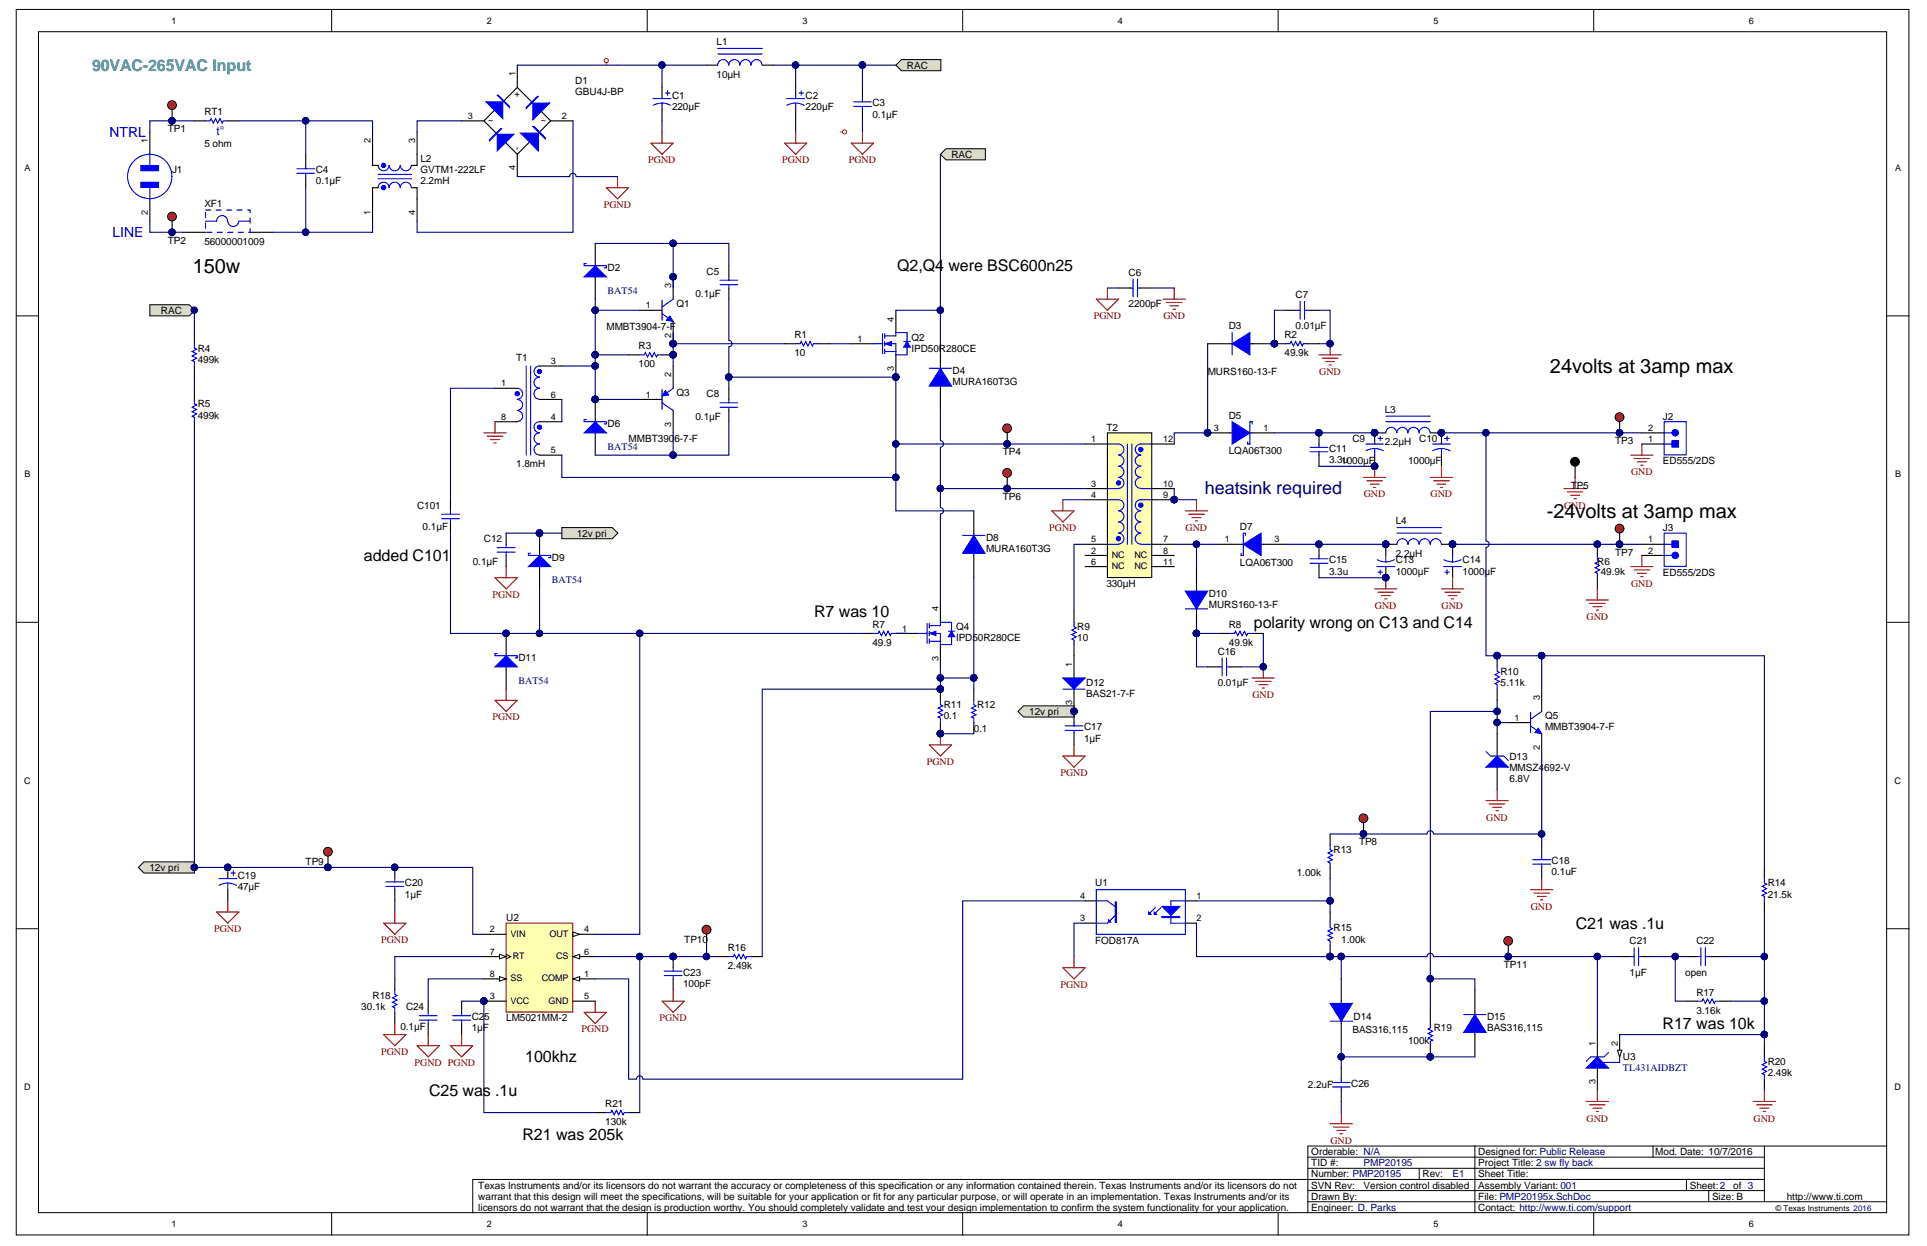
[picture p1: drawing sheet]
<svg xmlns="http://www.w3.org/2000/svg" width="432mm" height="279mm" viewBox="0 0 432 279" stroke-linecap="round" stroke-linejoin="round" font-family="sans-serif">
<defs><g id="words">
<g font-size="4.5">
<text x="43.2" y="61.1">150w</text>
<text x="347.3" y="83.5">24volts at 3amp max</text>
<text x="346.6" y="116">-24volts at 3amp max</text>
</g>
<text font-size="4" fill="#000080" x="270" y="110.6">heatsink required</text>
<text font-size="3.6" fill="#00a36e" x="20.6" y="15.9">90VAC-265VAC Input</text>
<g font-size="3.6">
<text x="201" y="60.8">Q2,Q4 were BSC600n25</text>
<text x="81.6" y="125.6">added C101</text>
<text x="182.4" y="138.1">R7 was 10</text>
<text x="281" y="140.6">polarity wrong on C13 and C14</text>
<text x="353.1" y="208">C21 was .1u</text>
<text x="372.6" y="230.4">R17 was 10k</text>
<text x="117.7" y="237.9">100khz</text>
<text x="96.1" y="245.4">C25 was .1u</text>
<text x="117.1" y="255.4">R21 was 205k</text>
</g>
<g font-size="3.1" fill="#00f">
<text x="24.6" y="30.7">NTRL</text>
<text x="25.2" y="53.1">LINE</text>
</g>
<text font-size="2.7" fill="#00f" x="48.5" y="30.2">t°</text>
<g font-size="2.2">
<text x="160.6" y="10.1">L1</text>
<text x="160.6" y="17.4">10µH</text>
<text x="203.2" y="15.4">RAC</text>
<text x="128.9" y="18.9">D1</text>
<text x="128.9" y="21.3">GBU4J-BP</text>
<text x="150.6" y="22.1">C1</text>
<text x="180.5" y="22.1">C2</text>
<text x="195.5" y="23.8">C3</text>
<text x="37.6" y="29.6">TP1</text>
<text x="45.8" y="25.8">RT1</text>
<text x="150.6" y="24.6">220µF</text>
<text x="180.5" y="24.6">220µF</text>
<text x="195.5" y="26.3">0.1µF</text>
<text x="45.8" y="32.8">5 ohm</text>
<text x="213.2" y="35.3">RAC</text>
<text x="38.6" y="38.8">J1</text>
<text x="70.8" y="41.3">0.1µF</text>
<text x="70.8" y="38.8">C4</text>
<text x="94.2" y="41.3">2.2mH</text>
<text x="94.2" y="36.3">L2</text>
<text x="94.2" y="38.8">GVTM1-222LF</text>
<text x="45.8" y="46.3">XF1</text>
<text x="37.6" y="54.5">TP2</text>
<text x="45.8" y="54.8">56000001009</text>
<text x="136.1" y="60.8">D2</text>
<text x="158.3" y="61.5">C5</text>
<text x="252.9" y="61.8">C6</text>
<text x="36.1" y="70.3">RAC</text>
<text x="151.6" y="68.8">Q1</text>
<text x="155.8" y="66.5">0.1µF</text>
<text x="252.9" y="68.8">2200pF</text>
<text x="290.3" y="66.8">C7</text>
<text x="135.9" y="74">MMBT3904-7-F</text>
<text x="178" y="75.8">R1</text>
<text x="204.2" y="76.3">Q2</text>
<text x="275.4" y="73.8">D3</text>
<text x="287.8" y="75.8">R2</text>
<text x="290.3" y="73.8">0.01µF</text>
<text x="44.3" y="81.3">499k</text>
<text x="44.3" y="78.8">R4</text>
<text x="115.7" y="80.8">T1</text>
<text x="143.1" y="82.2">100</text>
<text x="143.1" y="78.3">R3</text>
<text x="178" y="79.7">10</text>
<text x="204.2" y="78.8">IPD50R280CE</text>
<text x="213.5" y="83.8">D4</text>
<text x="287.8" y="79.7">49.9k</text>
<text x="151.6" y="88.8">Q3</text>
<text x="158.3" y="89">C8</text>
<text x="213.5" y="86.3">MURA160T3G</text>
<text x="270.6" y="84">MURS160-13-F</text>
<text x="44.3" y="93.7">499k</text>
<text x="44.3" y="91.2">R5</text>
<text x="136.1" y="95.7">D6</text>
<text x="155.8" y="94">0.1µF</text>
<text x="275.4" y="93.7">D5</text>
<text x="310.3" y="92.5">L3</text>
<text x="372.6" y="94">J2</text>
<text x="140.9" y="99">MMBT3906-7-F</text>
<text x="224.7" y="101.9">TP4</text>
<text x="247.9" y="96.5">T2</text>
<text x="275.4" y="101.7">LQA06T300</text>
<text x="297.8" y="101.2">C11</text>
<text x="303" y="99">C9</text>
<text x="310.3" y="99.7">2.2µH</text>
<text x="318" y="99">C10</text>
<text x="361.9" y="99.4">TP3</text>
<text x="115.7" y="104.7">1.8mH</text>
<text x="297.8" y="103.7">3.3u</text>
<text x="300.6" y="104">1000µF</text>
<text x="315.5" y="104">1000µF</text>
<text x="372.6" y="104">ED555/2DS</text>
<text x="93.5" y="114">C101</text>
<text x="224.7" y="111.9">TP6</text>
<text x="352" y="109.4">TP5</text>
<text x="94.7" y="118.7">0.1µF</text>
<text x="277.9" y="118.7">D7</text>
<text x="312.8" y="117.4">L4</text>
<text x="372.6" y="118.9">J3</text>
<text x="108.4" y="121.4">C12</text>
<text x="123.7" y="125.7">D9</text>
<text x="129.2" y="120.2">12v pri</text>
<text x="220.9" y="121.2">D8</text>
<text x="220.9" y="123.7">MURA160T3G</text>
<text x="312.8" y="124.7">2.2µH</text>
<text x="361.9" y="124.4">TP7</text>
<text x="105.9" y="126.4">0.1µF</text>
<text x="247.9" y="131.4">330µH</text>
<text x="277.9" y="126.7">LQA06T300</text>
<text x="297.8" y="128.7">3.3u</text>
<text x="297.8" y="126.2">C15</text>
<text x="312.8" y="128.7">1000µF</text>
<text x="312.8" y="126.2">C13</text>
<text x="327.7" y="128.7">1000µF</text>
<text x="327.7" y="126.2">C14</text>
<text x="357.9" y="126.4">R6</text>
<text x="358.7" y="128.7">49.9k</text>
<text x="372.6" y="128.9">ED555/2DS</text>
<text x="270.9" y="133.7">D10</text>
<text x="270.9" y="136.2">MURS160-13-F</text>
<text x="195.5" y="140.6">R7</text>
<text x="214.2" y="141.1">Q4</text>
<text x="214.2" y="143.6">IPD50R280CE</text>
<text x="241.4" y="143.6">10</text>
<text x="241.4" y="141.1">R9</text>
<text x="275.4" y="140.6">R8</text>
<text x="116.2" y="148.1">D11</text>
<text x="195.5" y="144.7">49.9</text>
<text x="272.9" y="146.6">C16</text>
<text x="275.4" y="144.7">49.9k</text>
<text x="243.4" y="153.6">D12</text>
<text x="272.9" y="153.6">0.01µF</text>
<text x="336.2" y="153.6">5.11k</text>
<text x="336.2" y="151.1">R10</text>
<text x="211.5" y="161.1">0.1</text>
<text x="211.5" y="158.6">R11</text>
<text x="219" y="158.6">R12</text>
<text x="230.6" y="160.1">12v pri</text>
<text x="243.4" y="156.1">BAS21-7-F</text>
<text x="346.2" y="161.1">Q5</text>
<text x="218.2" y="163.8">0.1</text>
<text x="242.9" y="166.1">1µF</text>
<text x="242.9" y="163.6">C17</text>
<text x="346.2" y="163.6">MMBT3904-7-F</text>
<text x="338.2" y="170.1">D13</text>
<text x="338.2" y="172.6">MMSZ4692-V</text>
<text x="338.2" y="175.1">6.8V</text>
<text x="298.8" y="191">R13</text>
<text x="304.5" y="189.3">TP8</text>
<text x="33.5" y="195.1">12v pri</text>
<text x="53.3" y="196.8">C19</text>
<text x="68.5" y="193.8">TP9</text>
<text x="290.6" y="196.3">1.00k</text>
<text x="347.7" y="196">0.1uF</text>
<text x="347.7" y="193.5">C18</text>
<text x="53.3" y="199.3">47µF</text>
<text x="90.7" y="201">1µF</text>
<text x="90.7" y="198.5">C20</text>
<text x="245.4" y="198.5">U1</text>
<text x="396.1" y="201">21.5k</text>
<text x="396.1" y="198.5">R14</text>
<text x="113.4" y="206.3">U2</text>
<text x="298.8" y="208.5">R15</text>
<text x="153.3" y="211.2">TP10</text>
<text x="163.1" y="213">R16</text>
<text x="245.4" y="211.5">FOD817A</text>
<text x="300.6" y="211.2">1.00k</text>
<text x="365.2" y="211.5">C21</text>
<text x="380.1" y="211.5">C22</text>
<text x="153.1" y="221">100pF</text>
<text x="153.1" y="218.5">C23</text>
<text x="163.1" y="217">2.49k</text>
<text x="337" y="216.7">TP11</text>
<text x="365.2" y="218.5">1µF</text>
<text x="377.6" y="218.5">open</text>
<text x="81" y="226.2">30.1k</text>
<text x="83.5" y="223.7">R18</text>
<text x="91" y="226.2">C24</text>
<text x="380.1" y="227">3.16k</text>
<text x="380.1" y="223">R17</text>
<text x="89.7" y="230.7">0.1µF</text>
<text x="105.7" y="231">1µF</text>
<text x="105.7" y="228.5">C25</text>
<text x="113.4" y="228.7">LM5021MM-2</text>
<text x="303" y="231.3">BAS316,115</text>
<text x="303.3" y="228.5">D14</text>
<text x="315.5" y="233.7">100k</text>
<text x="321.3" y="231">R19</text>
<text x="333.2" y="228.5">D15</text>
<text x="333.2" y="231">BAS316,115</text>
<text x="363.7" y="237.5">U3</text>
<text x="396.1" y="238.5">R20</text>
<text x="293.1" y="243.7">2.2uF</text>
<text x="302.8" y="243.5">C26</text>
<text x="396.1" y="241">2.49k</text>
<text x="135.6" y="251.9">130k</text>
<text x="135.6" y="248">R21</text>
<text x="293.8" y="263.7">Number: PMP20195</text>
<text x="293.8" y="261.2">TID #:</text>
<text x="293.8" y="258.7">Orderable: N/A</text>
<text x="318.8" y="263.7">Rev:</text>
<text x="331.2" y="263.7">Sheet Title:</text>
<text x="331.2" y="261.2">Project Title: 2 sw fly back</text>
<text x="331.2" y="258.7">Designed for: Public Release</text>
<text x="370.9" y="258.7">Mod. Date: 10/7/2016</text>
<text x="107.2" y="266.2">Texas Instruments and/or its licensors do not warrant the accuracy or completeness of this specification or any information contained therein. Texas Instruments and/or its licensors do not</text>
<text x="107.2" y="268.7">warrant that this design will meet the specifications, will be suitable for your application or fit for any particular purpose, or will operate in an implementation. Texas Instruments and/or its</text>
<text x="293.8" y="268.7">Drawn By:</text>
<text x="293.8" y="266.2">SVN Rev:</text>
<text x="305.5" y="266.2">Version control disabled</text>
<text x="331.2" y="268.7">File: PMP20195x.SchDoc</text>
<text x="331.2" y="266.2">Assembly Variant: 001</text>
<text x="378.6" y="266.2">Sheet:2</text>
<text x="383.6" y="268.7">Size: B</text>
<text x="388.4" y="266.2">of 3</text>
<text x="400.4" y="268.7">http://www.ti.com</text>
<text x="107.2" y="271.2">licensors do not warrant that the design is production worthy. You should completely validate and test your design implementation to confirm the system functionality for your application.</text>
<text x="293.8" y="271.2">Engineer: D. Parks</text>
<text x="331.2" y="271.2">Contact: http://www.ti.com/support</text>
</g>
<g font-size="2.2" fill="#800000">
<text x="145.3" y="36.6">PGND</text>
<text x="175.2" y="36.6">PGND</text>
<text x="190.2" y="36.6">PGND</text>
<text x="135.3" y="46.6">PGND</text>
<text x="245.1" y="71.5">PGND</text>
<text x="260.7" y="71.5">GND</text>
<text x="295.6" y="84">GND</text>
<text x="365.5" y="106.4">GND</text>
<text x="305.6" y="111.4">GND</text>
<text x="320.6" y="111.4">GND</text>
<text x="350.5" y="113.9">GND</text>
<text x="235.1" y="118.9">PGND</text>
<text x="265.7" y="118.9">GND</text>
<text x="365.5" y="131.4">GND</text>
<text x="110.3" y="133.9">PGND</text>
<text x="308.1" y="136.4">GND</text>
<text x="323" y="136.4">GND</text>
<text x="355.5" y="138.9">GND</text>
<text x="110.3" y="161.4">PGND</text>
<text x="280.6" y="156.4">GND</text>
<text x="207.7" y="171.3">PGND</text>
<text x="237.6" y="173.8">PGND</text>
<text x="333" y="183.8">GND</text>
<text x="343" y="203.8">GND</text>
<text x="48" y="208.8">PGND</text>
<text x="85.4" y="211.2">PGND</text>
<text x="237.6" y="221.2">PGND</text>
<text x="130.3" y="231.2">PGND</text>
<text x="147.8" y="228.7">PGND</text>
<text x="85.4" y="236.2">PGND</text>
<text x="92.9" y="238.7">PGND PGND</text>
<text x="355.5" y="251.2">GND</text>
<text x="392.9" y="251.2">GND</text>
<text x="298.1" y="256.2">GND</text>
</g>
<g font-size="2.2" fill="#000080">
<text x="136.1" y="65.7">BAT54</text>
<text x="136.1" y="100.7">BAT54</text>
<text x="123.7" y="130.7">BAT54</text>
<text x="116.2" y="153.1">BAT54</text>
<text x="363.7" y="240">TL431AIDBZT</text>
<text x="305.5" y="261.2">PMP20195</text>
<text x="325.5" y="263.7">E1</text>
</g>
<g font-size="2">
<text x="38.4" y="5.3">1</text>
<text x="109.1" y="5.3">2</text>
<text x="179.8" y="5.3">3</text>
<text x="250.5" y="5.3">4</text>
<text x="321.2" y="5.3">5</text>
<text x="391.9" y="5.3">6</text>
<text x="115.5" y="17.1" transform="rotate(-90 115.5 17.1)">1</text>
<text x="116.5" y="21.8" transform="rotate(-90 116.5 21.8)">+</text>
<text x="104.8" y="26.6">3</text>
<text x="109.4" y="27.6">~</text>
<text x="121.2" y="27.6">~</text>
<text x="125.9" y="26.6">2</text>
<text x="33.1" y="32" transform="rotate(-90 33.1 32)">1</text>
<text x="83" y="32" transform="rotate(-90 83 32)">2</text>
<text x="93" y="32" transform="rotate(-90 93 32)">3</text>
<text x="116.5" y="33.6" transform="rotate(-90 116.5 33.6)">-</text>
<text x="5.5" y="38.3">A</text>
<text x="115.5" y="38.2" transform="rotate(-90 115.5 38.2)">4</text>
<text x="424.6" y="38.3">A</text>
<text x="33.1" y="48.2" transform="rotate(-90 33.1 48.2)">2</text>
<text x="83" y="48.2" transform="rotate(-90 83 48.2)">1</text>
<text x="93" y="48.2" transform="rotate(-90 93 48.2)">4</text>
<text x="150.4" y="64.5" transform="rotate(-90 150.4 64.5)">3</text>
<text x="144.7" y="69.1">1</text>
<text x="150.4" y="75.6" transform="rotate(-90 150.4 75.6)">2</text>
<text x="192.2" y="76.6">1</text>
<text x="200.3" y="72" transform="rotate(-90 200.3 72)">4</text>
<text x="123.4" y="81.6">3</text>
<text x="200.3" y="83.1" transform="rotate(-90 200.3 83.1)">3</text>
<text x="112.3" y="86.6">1</text>
<text x="123.4" y="89">6</text>
<text x="144.7" y="89">1</text>
<text x="150.4" y="84.5" transform="rotate(-90 150.4 84.5)">2</text>
<text x="112.3" y="94">8</text>
<text x="123.4" y="94">4</text>
<text x="150.4" y="95.6" transform="rotate(-90 150.4 95.6)">3</text>
<text x="123.4" y="101.5">5</text>
<text x="244.5" y="99">1</text>
<text x="260.6" y="99">12</text>
<text x="272" y="96.5">3</text>
<text x="283.1" y="96.5">1</text>
<text x="369.3" y="99">1</text>
<text x="369.3" y="96.5">2</text>
<text x="5.5" y="106.9">B</text>
<text x="424.6" y="106.9">B</text>
<text x="244.5" y="109">3</text>
<text x="244.5" y="111.5">4</text>
<text x="260.6" y="111.5">9</text>
<text x="260.6" y="109">10</text>
<text x="244.5" y="124">2</text>
<text x="244.5" y="121.5">5</text>
<text x="249.1" y="125">NC</text>
<text x="254.2" y="125">NC</text>
<text x="260.6" y="124">8</text>
<text x="260.6" y="121.5">7</text>
<text x="274.5" y="121.5">1</text>
<text x="285.6" y="121.5">3</text>
<text x="369.3" y="121.5">1</text>
<text x="369.3" y="124">2</text>
<text x="244.5" y="126.5">6</text>
<text x="249.1" y="127.5">NC</text>
<text x="254.2" y="127.5">NC</text>
<text x="260.6" y="126.5">11</text>
<text x="210.3" y="136.9" transform="rotate(-90 210.3 136.9)">4</text>
<text x="202.1" y="141.4">1</text>
<text x="210.3" y="148" transform="rotate(-90 210.3 148)">3</text>
<text x="240.2" y="149.3" transform="rotate(-90 240.2 149.3)">1</text>
<text x="240.2" y="158" transform="rotate(-90 240.2 158)">3</text>
<text x="339.4" y="161.4">1</text>
<text x="345" y="156.8" transform="rotate(-90 345 156.8)">3</text>
<text x="345" y="168" transform="rotate(-90 345 168)">2</text>
<text x="5.4" y="175.5">C</text>
<text x="424.6" y="175.5">C</text>
<text x="242" y="201.3">4</text>
<text x="268.1" y="201.3">1</text>
<text x="109.8" y="208.8">2</text>
<text x="114.4" y="209.8">VIN</text>
<text x="123.2" y="209.8">OUT</text>
<text x="130.9" y="208.8">4</text>
<text x="242" y="206.3">3</text>
<text x="268.1" y="206.3">2</text>
<text x="109.8" y="213.8">7</text>
<text x="114.9" y="214.8">RT</text>
<text x="124.6" y="214.8">CS</text>
<text x="130.9" y="213.8">6</text>
<text x="109.8" y="218.8">8</text>
<text x="114.4" y="219.8">SS</text>
<text x="121.4" y="219.8">COMP</text>
<text x="130.9" y="218.8">1</text>
<text x="109.8" y="223.8">3</text>
<text x="114.4" y="224.8">VCC</text>
<text x="122.9" y="224.8">GND</text>
<text x="130.9" y="223.8">5</text>
<text x="357.5" y="234.2" transform="rotate(-90 357.5 234.2)">1</text>
<text x="362.5" y="234.2" transform="rotate(-90 362.5 234.2)">2</text>
<text x="5.4" y="244.1">D</text>
<text x="357.5" y="242.8" transform="rotate(-90 357.5 242.8)">3</text>
<text x="424.6" y="244.1">D</text>
<text x="38.4" y="274.8">1</text>
<text x="109.1" y="274.8">2</text>
<text x="179.8" y="274.8">3</text>
<text x="250.5" y="274.8">4</text>
<text x="321.2" y="274.8">5</text>
<text x="391.9" y="274.8">6</text>
</g>
<text font-size="1.8" x="397.8" y="271.3">© Texas Instruments 2016</text>
</g></defs>
<g fill="#fff" stroke="#000" stroke-width=".22">
<path d="M3.6 2.1h424.1v274.5h-424.1z"/>
<path d="M8.6 7.1h414.2v264.5h-414.2z"/>
</g>
<g fill="none" stroke="#000" stroke-width=".22">
<path d="M74.3 2.1v5M145 2.1v5M215.7 2.1v5M286.4 2.1v5M357.1 2.1v5M3.6 70.7h5M422.8 70.7h5M3.6 139.4h5M422.8 139.4h5M3.6 208h5M422.8 208h5M293.1 259.2h102.3"/>
<path d="M330.5 256.7h-37.4v14.9M370.4 256.7v2.5M395.4 256.7v12.4M422.8 256.7h-92.3v14.9M74.3 271.6v5M145 271.6v5M215.7 271.6v5M286.4 271.6v5M293.1 269.1h129.7M293.1 266.6h102.3M293.1 261.6h102.3M318 261.6v2.5"/>
<path d="M357.1 271.6v5M377.9 264.1v2.5M382.9 266.6v2.5M395.4 264.1h-289.5v7.5"/>
</g>
<path d="M190.8 77h5" fill="none" stroke="#000" stroke-width=".25"/>
<path d="M195.8 77h2M197.8 74.7v4.5M198.3 75.2h2.4M198.3 77h2.4v2.5M198.3 78.7h2.4M198.3 74.7v1M198.3 76.5v1M198.3 78.2v1" fill="none" stroke="#00f" stroke-width=".25"/>
<path d="M198.3 77l1.4-.5v1z" fill="#00f"/>
<path d="M198.3 77l1.4-.5v1z" fill="none" stroke="#00f" stroke-width=".22"/>
<path d="M200.7 74.5v.7" fill="none" stroke="#00f" stroke-width=".25"/>
<path d="M200.7 69.5v5M200.7 79.5v5" fill="none" stroke="#000" stroke-width=".25"/>
<circle cx="200.7" cy="84.4" r=".72" fill="#000080" stroke="#000080" stroke-width=".22"/>
<path d="M203.2 76.5l.8 1.2h-1.5z" fill="#00f"/>
<path d="M203.2 76.5l.8 1.2h-1.5z" fill="none" stroke="#00f" stroke-width=".22"/>
<path d="M200.7 74.5h2.5v2M202.5 76.5h1.5M203.2 77.7v1.8h-2.5M207.7 139.6v4.5M208.2 139.6v1M205.7 141.9h2M208.2 140.1h2.5M208.2 141.9h2.5v2.5M208.2 143.6h2.5M208.2 141.4v1M208.2 143.1v1" fill="none" stroke="#00f" stroke-width=".25"/>
<circle cx="200.7" cy="84.4" r=".72" fill="#000080" stroke="#000080" stroke-width=".22"/>
<path d="M200.7 141.9h5" fill="none" stroke="#000" stroke-width=".25"/>
<path d="M208.2 141.9l1.5-.5v1z" fill="#00f"/>
<path d="M208.2 141.9l1.5-.5v1z" fill="none" stroke="#00f" stroke-width=".22"/>
<path d="M210.7 139.4v.7" fill="none" stroke="#00f" stroke-width=".25"/>
<path d="M210.7 134.4v5M210.7 144.4v5" fill="none" stroke="#000" stroke-width=".25"/>
<path d="M213.2 141.4l.8 1.2h-1.5z" fill="#00f"/>
<path d="M213.2 141.4l.8 1.2h-1.5z" fill="none" stroke="#00f" stroke-width=".22"/>
<path d="M210.7 139.4h2.5v2M212.5 141.4h1.5M213.2 142.6v1.8h-2.5" fill="none" stroke="#00f" stroke-width=".25"/>
<path d="M210.7 77v15" fill="none" stroke="#000" stroke-width=".25"/>
<path d="M210.7 82.5l2.5 4h-5z" fill="#00f"/>
<path d="M208.2 82.5h5M210.7 82.5l2.5 4h-5z" fill="none" stroke="#00f" stroke-width=".25"/>
<path d="M218.2 114.4v15" fill="none" stroke="#000" stroke-width=".25"/>
<path d="M218.2 119.9l2.5 4h-5z" fill="#00f"/>
<path d="M215.7 119.9h5M218.2 119.9l2.5 4h-5zM195.8 141.9h1l.2-.5 .5 1 .5-1 .5 1 .5-1 .5 1 .2-.5h1" fill="none" stroke="#00f" stroke-width=".25"/>
<path d="M193.3 141.9h2.5M200.7 141.9h2.5M300.5 219.2v15" fill="none" stroke="#000" stroke-width=".25"/>
<path d="M350.4 109.4h5M351.2 110.2h3.5M351.9 110.9h2M352.7 111.7h.5M352.9 106.9v2.5" fill="none" stroke="#800000" stroke-width=".25"/>
<path d="M298.1 224.7h4.9l-2.5 4z" fill="#00f"/>
<path d="M298.1 224.7h4.9l-2.5 4zM298.1 228.7h4.9" fill="none" stroke="#00f" stroke-width=".25"/>
<path d="M330.5 221.7v15" fill="none" stroke="#000" stroke-width=".25"/>
<path d="M330.5 227.2l2.5 4h-5z" fill="#00f"/>
<path d="M365.4 214.2h.8M366.2 212.2v4M367.2 214.2h.7M367.2 212.2v4M320.5 229.2v1l-.5 .3 1 .5-1 .5 1 .5-1 .5 1 .5-.5 .2v1M328 227.2h5M330.5 227.2l2.5 4h-5zM395.4 236.7v1l.5 .2-1 .5 1 .5-1 .5 1 .5-1 .5 .5 .3v1" fill="none" stroke="#00f" stroke-width=".25"/>
<path d="M362.9 214.2h2.5M367.9 214.2h2.5M320.5 226.7v2.5M320.5 234.2v2.5M395.4 234.2v2.5M395.4 241.7v2.5" fill="none" stroke="#000" stroke-width=".25"/>
<circle cx="320.5" cy="236.7" r=".72" fill="#000080" stroke="#000080" stroke-width=".22"/>
<path d="M357.9 236.7l2.5 2.5h-5z" fill="#00f"/>
<path d="M357.9 236.7l2.5 2.5h-5zM360.4 235.7l-1 1h-3l-1 1M362.9 236.7v1.2h-3.7" fill="none" stroke="#00f" stroke-width=".25"/>
<path d="M357.9 239.2v5M362.9 231.7v5" fill="none" stroke="#000" stroke-width=".25"/>
<path d="M362.4 235.2h1l-.5 1.5z" fill="#fff"/>
<path d="M362.4 235.2h1l-.5 1.5z" fill="none" stroke="#000" stroke-width=".22"/>
<path d="M345.5 154.3v5M338 161.8h5M345.5 164.3v5M298.1 204.3v2.4M298.1 211.7v2.5M377.9 214.2h2.5M382.9 214.2h2.5M300.5 239.2v2.5M357.9 231.7v5M377.9 224.2h2.5M385.4 224.2h2.5M300.5 244.2v2.5" fill="none" stroke="#000" stroke-width=".25"/>
<g fill="none" stroke="#00f" stroke-width=".25">
<path d="M343 159.6v4.5M345.5 159.3l-2.5 1.8M343 162.6l2.5 1.7M298.1 206.7v1l.5 .3-1 .5 1 .5-1 .5 1 .5-1 .5 .5 .2v1M380.4 214.2h.7M381.1 212.2v4M382.1 214.2h.8M382.1 212.2v4M380.4 224.2h1l.2-.5 .5 1 .5-1 .5 1 .5-1 .5 1 .3-.5h1M298.6 242.4h3.9M298.6 243.4h3.9M300.5 241.7v.7"/>
<path d="M300.5 243.4v.8"/>
</g>
<circle cx="298" cy="214.2" r=".72" fill="#000080" stroke="#000080" stroke-width=".22"/>
<path d="M344.7 163.1l.8 1.2-1.5-.2z" fill="#00f"/>
<path d="M344.7 163.1l.8 1.2-1.5-.2z" fill="none" stroke="#00f" stroke-width=".22"/>
<path d="M335.5 164.3v5M335.5 171.8v5" fill="none" stroke="#000" stroke-width=".25"/>
<path d="M335.5 169.3l2.5 2.5h-5z" fill="#00f"/>
<path d="M333 168.3l1 1h3l1 1M335.5 169.3l2.5 2.5h-5zM343.5 193.5h4M343.5 192.5h4M345.5 191.8v.7M345.5 193.5v.8M395.4 196.8v1l.5 .2-1 .5 1 .5-1 .5 1 .5-1 .5 .5 .3v1" fill="none" stroke="#00f" stroke-width=".25"/>
<path d="M345.5 189.3v2.5M345.5 194.3v2.5M395.4 194.3v2.5M395.4 201.8v2.5" fill="none" stroke="#000" stroke-width=".25"/>
<circle cx="305.5" cy="183.3" r=".97" fill="#ee0e22" stroke="#000" stroke-width=".25"/>
<path d="M305.5 184.3v2.5" fill="none" stroke="#000" stroke-width=".25"/>
<circle cx="305.5" cy="186.8" r=".72" fill="#000080" stroke="#000080" stroke-width=".22"/>
<circle cx="337.9" cy="210.7" r=".97" fill="#ee0e22" stroke="#000" stroke-width=".25"/>
<path d="M243.2 201.8h2.5M243.2 206.7h2.5M265.6 201.8h2.5M265.6 206.7h2.5M338 211.7v2.5" fill="none" stroke="#000" stroke-width=".25"/>
<circle cx="337.9" cy="214.2" r=".72" fill="#000080" stroke="#000080" stroke-width=".22"/>
<path d="M245.7 199.3h19.9M245.7 201.8v7.4h19.9v-7.4h-3.2v4.9h3.2M248.2 201.8l1.9 1.5M249.9 205l-1.7 1.7M258.9 203.3l-1.5 1.5M260.1 203.3l-1.5 1.5" fill="none" stroke="#00f" stroke-width=".25"/>
<path d="M260.4 203h4l-2 2z" fill="#00f"/>
<path d="M260.4 203h4l-2 2zM260.4 205.3h4v.2h-4zM260.4 205.4h4" fill="none" stroke="#00f" stroke-width=".25"/>
<path d="M257.4 204.3l.5 .5h-.5z" fill="#00f"/>
<path d="M257.4 204.3l.5 .5h-.5z" fill="none" stroke="#00f" stroke-width=".25"/>
<path d="M258.6 204.3l.5 .5h-.5z" fill="#00f"/>
<path d="M245.7 199.3v2.5M265.6 199.3v2.5M249.9 202h.2v4.5h-.2zM250 202v4.5M258.6 204.3l.5 .5h-.5z" fill="none" stroke="#00f" stroke-width=".25"/>
<path d="M248.4 206l.5 .5h-.5z" fill="#00f"/>
<g fill="none" stroke="#00f" stroke-width=".25">
<path d="M33.6 34.6v2.5M66.5 37.8h4M66.5 38.8h4M68.5 37.1v.7M68.5 38.8v.7M33.6 42v2.5M253.1 64.5h.8M253.9 62.5v4M254.9 62.5v4M254.9 64.5h.7M335.5 149.4v.9l.5 .3-1 .5 1 .5-1 .5 1 .5-1 .5 .5 .2v1M298.1 189.3v1l.5 .2-1 .5 1 .5-1 .5 1 .5-1 .5 .5 .3v1"/>
<path d="M245.7 206.7h2.5M245.7 201.8h2.5M248.4 206l.5 .5h-.5z"/>
<circle cx="33.6" cy="39.5" r="5"/>
</g>
<path d="M33.6 29.6v5M68.5 34.6v2.5M68.5 39.5v2.5M33.6 44.5v5M250.6 64.5h2.5M255.6 64.5h2.5M335.5 146.9v2.5M335.5 154.3v2.5M298.1 186.8v2.5M298.1 194.3v2.5" fill="none" stroke="#000" stroke-width=".25"/>
<circle cx="335.5" cy="146.8" r=".72" fill="#000080" stroke="#000080" stroke-width=".22"/>
<g fill="none" stroke="#800000" stroke-width=".25">
<path d="M138.4 39.5v2.5M175.8 32.1h5l-2.5 2.5zM178.3 29.6v2.5M190.8 32.1h5l-2.5 2.5zM193.3 29.6v2.5M135.9 42h5l-2.5 2.5zM245.7 67h4.9l-2.4 2.5zM248.2 64.5v2.5M333 179.3h5M335.5 176.8v2.5M333.7 180h3.5M334.5 180.8h2"/>
<path d="M335.2 181.5h.5M343 199.3h5M345.5 196.8v2.5M343.7 200h3.5M344.5 200.8h2M345.2 201.5h.5M298.1 251.7h4.9M298.8 252.4h3.5M299.5 253.2h2M300.3 253.9h.5M300.5 249.2v2.5M355.4 246.7h5"/>
<path d="M356.2 247.4h3.5M356.9 248.2h2M357.7 248.9h.5M357.9 244.2v2.5M392.9 246.7h5M393.6 247.4h3.5M394.4 248.2h2M395.1 248.9h.5M395.4 244.2v2.5"/>
</g>
<g fill="none" stroke="#f00" stroke-width=".22">
<path d="M188.3 29.6h.5"/>
<circle cx="189.2" cy="29.5" r=".47"/>
</g>
<g fill="#00f" stroke="#00f" stroke-width=".22">
<path d="M31.6 37.1h3.9v1.2h-3.9z"/>
<path d="M31.6 40.8h3.9v1.2h-3.9z"/>
</g>
<path d="M115.9 19.6l7.5 7.5-7.5 7.5-7.5-7.5z" fill-rule="evenodd" fill="#fff"/>
<path d="M115.9 19.6l7.5 7.5-7.5 7.5-7.5-7.5z" fill="none" stroke="#000" stroke-width=".25"/>
<path d="M119.4 23.1h3.7l-3.7 3.7z" fill="#00f"/>
<path d="M119.4 23.1h3.7l-3.7 3.7z" fill="none" stroke="#00f" stroke-width=".25"/>
<path d="M115.9 14.6v5M103.4 27.1h5M115.9 34.6v4.9M123.4 27.1h5" fill="none" stroke="#000" stroke-width=".25"/>
<path d="M111.4 30.1h3.8l-3.8 3.7z" fill="#00f"/>
<path d="M111.4 30.1h3.8l-3.8 3.7z" fill="none" stroke="#00f" stroke-width=".25"/>
<path d="M108.9 22.8h3.8v3.8z" fill="#00f"/>
<path d="M108.9 22.8h3.8v3.8z" fill="none" stroke="#00f" stroke-width=".25"/>
<path d="M116.7 29.8h4v4z" fill="#00f"/>
<path d="M160.8 12.1h10M160.8 10.8h10M163.3 14.6a1.22 1.22 0 0 0-1.3-1.3 1.22 1.22 0 0 0-1.2 1.3M165.8 14.6a1.22 1.22 0 0 0-1.3-1.3 1.22 1.22 0 0 0-1.2 1.3M170.8 14.6a1.25 1.25 0 0 0-1.3-1.2 1.25 1.25 0 0 0-1.2 1.2 1.22 1.22 0 0 0-1.3-1.3 1.22 1.22 0 0 0-1.2 1.3M111.4 21.3h.3l2.5 2.5v.3zM112.2 28.8h.2l-2.7 2.8v-.3zM116.7 29.8h4v4zM119.4 28.3h.3l2.5 2.5v.3zM120.4 21.6h.3l-2.8 2.7v-.2z" fill="none" stroke="#00f" stroke-width=".25"/>
<path d="M158.3 14.6h2.5M170.8 14.6h2.5" fill="none" stroke="#000" stroke-width=".25"/>
<path d="M145.9 32.1h4.9l-2.5 2.5zM148.3 29.6v2.5" fill="none" stroke="#800000" stroke-width=".25"/>
<g fill="none" stroke="#f00" stroke-width=".22">
<path d="M135.9 14.1v.5"/>
<circle cx="135.8" cy="13.6" r=".47"/>
</g>
<g fill="#dcd9c7" stroke="#000" stroke-width=".22">
<path d="M202 13.3h8.8v2.5h-8.8l-1.3-1.2z" fill-rule="evenodd"/>
<path d="M212 33.3h8.8v2.5h-8.8l-1.3-1.2z" fill-rule="evenodd"/>
</g>
<path d="M210.7 154.3v2.5M218.2 154.3v2.5M210.7 161.8v2.5M218.2 161.8v2.5" fill="none" stroke="#000" stroke-width=".25"/>
<g fill="#000080" stroke="#000080" stroke-width=".22">
<circle cx="210.7" cy="154.3" r=".72"/>
<circle cx="210.7" cy="164.3" r=".72"/>
</g>
<path d="M210.7 156.8v1l.5 .3-1 .5 1 .5-1 .5 1 .5-1 .5 .5 .2v1M218.2 156.8v1l.5 .3-1 .5 1 .5-1 .5 1 .5-1 .5 .5 .2v1" fill="none" stroke="#00f" stroke-width=".25"/>
<path d="M208.2 166.8h5l-2.5 2.5zM210.7 164.3v2.5" fill="none" stroke="#800000" stroke-width=".25"/>
<path d="M125.9 118.2h11.3l1.2 1.2-1.2 1.3h-11.3z" fill-rule="evenodd" fill="#dcd9c7" stroke="#000" stroke-width=".22"/>
<path d="M86 206.7h5l-2.5 2.5zM88.5 204.3v2.4M238.2 216.7h5l-2.5 2.5zM240.7 214.2v2.5M86 231.7h5l-2.5 2.5zM88.5 229.2v2.5M93.5 234.2h4.9l-2.4 2.5zM96 231.7v2.5M100.9 234.2h5l-2.5 2.5zM103.4 231.7v2.5M130.9 226.7h5l-2.5 2.5zM133.4 224.2v2.5" fill="none" stroke="#800000" stroke-width=".25"/>
<path d="M88.5 219.2v2.5M160.8 214.2h2.5M168.3 214.2h2.5M88.5 226.7v2.5M96 224.2v2.5M96 229.2v2.5M103.4 224.2v2.5M103.4 229.2v2.5" fill="none" stroke="#000" stroke-width=".25"/>
<path d="M163.3 214.2h1l.3-.5 .5 1 .5-1 .5 1 .5-1 .5 1 .2-.5h1M88.5 221.7v1l.5 .3-1 .5 1 .5-1 .5 1 .5-1 .5 .5 .2v1M94 227.5h3.9M94 228.5h3.9M96 226.7v.8M96 228.5v.7M101.4 227.5h4M101.4 228.5h4M103.4 226.7v.8M103.4 228.5v.7" fill="none" stroke="#00f" stroke-width=".25"/>
<circle cx="158.3" cy="208.2" r=".97" fill="#ee0e22" stroke="#000" stroke-width=".25"/>
<path d="M158.3 209.2v2.5" fill="none" stroke="#000" stroke-width=".25"/>
<circle cx="225.7" cy="95.9" r=".97" fill="#ee0e22" stroke="#000" stroke-width=".25"/>
<path d="M225.7 96.9v2.5" fill="none" stroke="#000" stroke-width=".25"/>
<circle cx="225.7" cy="99.4" r=".72" fill="#000080" stroke="#000080" stroke-width=".22"/>
<circle cx="225.7" cy="105.9" r=".97" fill="#ee0e22" stroke="#000" stroke-width=".25"/>
<path d="M225.7 106.9v2.5M240.7 146.9v4.9M240.7 154.3v5" fill="none" stroke="#000" stroke-width=".25"/>
<g fill="#000080" stroke="#000080" stroke-width=".22">
<circle cx="225.7" cy="109.4" r=".72"/>
<circle cx="240.6" cy="159.3" r=".72"/>
</g>
<path d="M238.2 151.8h5l-2.5 2.5z" fill="#00f"/>
<path d="M240.7 139.4v1l.5 .2-1 .5 1 .5-1 .5 1 .5-1 .5 .5 .3v1M238.2 151.8h5l-2.5 2.5zM238.2 154.3h5" fill="none" stroke="#00f" stroke-width=".25"/>
<circle cx="240.6" cy="159.3" r=".72" fill="#000080" stroke="#000080" stroke-width=".22"/>
<path d="M235.7 114.4h5l-2.5 2.5zM238.2 111.9v2.5" fill="none" stroke="#800000" stroke-width=".25"/>
<path d="M240.7 136.9v2.5M240.7 144.4v2.5" fill="none" stroke="#000" stroke-width=".25"/>
<path d="M229.4 158.1h11.3v2.5h-11.3l-1.3-1.3z" fill-rule="evenodd" fill="#dcd9c7" stroke="#000" stroke-width=".22"/>
<circle cx="240.6" cy="159.3" r=".72" fill="#000080" stroke="#000080" stroke-width=".22"/>
<path d="M43.6 27.1h2.5M51 27.1h2.5M41.1 52h5M56 52h5M175.8 77h2.5M183.3 77h2.5" fill="none" stroke="#000" stroke-width=".25"/>
<path d="M46.1 47h9.9v5h-9.9v-5" fill="none" stroke="#00f" stroke-width=".25" stroke-dasharray="1.2 1.2"/>
<path d="M46.1 27.1h.9l.3-.5 .5 1 .5-1 .5 1 .5-1 .5 1 .2-.5h1M51 49.5a1.22 1.22 0 0 0-1.2-1.2 1.22 1.22 0 0 0-1.3 1.2h-2.4M53.5 49.5a1.22 1.22 0 0 1-1.2 1.2 1.22 1.22 0 0 1-1.3-1.2M53.5 49.5h2.5M178.3 77h1l.2-.5 .5 1 .5-1 .5 1 .5-1 .5 1 .3-.5h1" fill="none" stroke="#00f" stroke-width=".25"/>
<path d="M113.4 206.7h14.9v20h-14.9z" fill="#ffffb0" stroke="#800000" stroke-width=".22"/>
<path d="M108.4 209.2h5M108.4 219.2h5" fill="none" stroke="#000" stroke-width=".25"/>
<path d="M111.9 218.7l1.5 .5-1.5 .5z" fill="#fff"/>
<path d="M111.9 218.7l1.5 .5-1.5 .5z" fill="none" stroke="#000" stroke-width=".22"/>
<path d="M128.4 214.2h5" fill="none" stroke="#000" stroke-width=".25"/>
<path d="M128.4 214.2l1.5-.5v1z" fill="#fff"/>
<path d="M113.4 213.7l1 .5-1 .5M128.4 214.2l1.5-.5v1z" fill="none" stroke="#000" stroke-width=".22"/>
<path d="M108.4 214.2h5" fill="none" stroke="#000" stroke-width=".25"/>
<path d="M111.9 213.7l1.5 .5-1.5 .5z" fill="#fff"/>
<path d="M111.9 213.7l1.5 .5-1.5 .5z" fill="none" stroke="#000" stroke-width=".22"/>
<path d="M128.4 219.2h5M108.4 224.2h5" fill="none" stroke="#000" stroke-width=".25"/>
<circle cx="108.4" cy="224.2" r=".72" fill="#000080" stroke="#000080" stroke-width=".22"/>
<path d="M128.4 219.2l1.5-.5v1z" fill="#fff"/>
<path d="M128.4 219.2l1.5-.5v1z" fill="none" stroke="#000" stroke-width=".22"/>
<path d="M128.4 209.2h5" fill="none" stroke="#000" stroke-width=".25"/>
<path d="M128.4 208.7l1.5 .5-1.5 .5z" fill="#fff"/>
<path d="M128.4 208.7l1.5 .5-1.5 .5z" fill="none" stroke="#000" stroke-width=".22"/>
<path d="M270.6 96.9h15M240.7 159.3v2.5M240.7 164.3v2.5M88.5 194.3v2.5M88.5 199.3v2.5M150.8 214.2v2.5M150.8 219.2v2.5M128.4 224.2h5" fill="none" stroke="#000" stroke-width=".25"/>
<g fill="#000080" stroke="#000080" stroke-width=".22">
<circle cx="108.4" cy="224.2" r=".72"/>
<circle cx="150.8" cy="214.2" r=".72"/>
<circle cx="88.4" cy="194.2" r=".72"/>
<circle cx="240.6" cy="159.3" r=".72"/>
<circle cx="270.6" cy="96.9" r=".72"/>
</g>
<path d="M238.7 162.6h4M238.7 163.6h4M240.7 161.8v.8M240.7 163.6v.7M86.5 197.5h4M86.5 198.5h4M88.5 196.8v.7M88.5 198.5v.8M148.8 217.5h4M148.8 218.5h4M150.8 216.7v.8M150.8 218.5v.7" fill="none" stroke="#00f" stroke-width=".25"/>
<path d="M260.6 67h5M261.4 67.7h3.5M262.1 68.5h2M262.9 69.2h.5M263.1 64.5v2.5M238.2 169.3h5l-2.5 2.5zM240.7 166.8v2.5M148.3 224.2h5l-2.5 2.5zM150.8 221.7v2.5" fill="none" stroke="#800000" stroke-width=".25"/>
<path d="M276.1 94.4l4 2.5-4 2.5z" fill="#00f"/>
<path d="M276.1 94.4l4 2.5-4 2.5zM280.6 94.9v-.5h-.5v5h-.5v-.5" fill="none" stroke="#00f" stroke-width=".25"/>
<circle cx="270.6" cy="96.9" r=".72" fill="#000080" stroke="#000080" stroke-width=".22"/>
<path d="M273.1 121.9h15" fill="none" stroke="#000" stroke-width=".25"/>
<path d="M278.6 121.9l4-2.5v5z" fill="#00f"/>
<path d="M279.1 119.9v-.5h-.5v5h-.5v-.5M278.6 121.9l4-2.5v5z" fill="none" stroke="#00f" stroke-width=".25"/>
<path d="M265.6 114.4h5M266.4 115.2h3.5M267.1 115.9h2M267.9 116.7h.5M268.1 111.9v2.5" fill="none" stroke="#800000" stroke-width=".25"/>
<path d="M270.6 77h15" fill="none" stroke="#000" stroke-width=".25"/>
<circle cx="285.6" cy="77" r=".72" fill="#000080" stroke="#000080" stroke-width=".22"/>
<path d="M276.1 77l4-2.5v5z" fill="#00f"/>
<path d="M276.1 77l4-2.5v5zM276.1 74.5v5" fill="none" stroke="#00f" stroke-width=".25"/>
<g fill="#000080" stroke="#000080" stroke-width=".22">
<circle cx="285.6" cy="77" r=".72"/>
<circle cx="268.1" cy="141.8" r=".72"/>
</g>
<path d="M268.1 126.9v15" fill="none" stroke="#000" stroke-width=".25"/>
<path d="M265.6 132.4h5l-2.5 4z" fill="#00f"/>
<g fill="none" stroke="#00f" stroke-width=".25">
<path d="M288.1 77h1l.2-.5 .5 1 .5-1 .5 1 .5-1 .5 1 .3-.5h1M290.6 69.5h.7M291.3 67.5v4M292.3 67.5v4M292.3 69.5h.8M295.6 99.4v.8M306 99.4h4M308.8 98.2h1M309.3 97.7v1M310.5 94.4h10M310.5 93.2h10M313 96.9a1.22 1.22 0 0 0-1.2-1.2 1.22 1.22 0 0 0-1.3 1.2"/>
<path d="M315.5 96.9a1.22 1.22 0 0 0-1.3-1.2 1.22 1.22 0 0 0-1.2 1.2M318 96.9a1.22 1.22 0 0 0-1.3-1.2 1.22 1.22 0 0 0-1.2 1.2M320.5 96.9a1.22 1.22 0 0 0-1.3-1.2 1.22 1.22 0 0 0-1.2 1.2M321 99.4h4M323.8 98.2h.9M324.3 97.7v1M293.6 100.2h4M293.6 101.2h4M295.6 101.2v.7M308 100.4l1.2 .2 .8 .4M308 100.4l-.8 .1-1.1 .4M308 100.4v1.5"/>
<path d="M313 119.4h10M313 118.2h10M323 100.4l1.2 .2 .7 .4M323 100.4l-.8 .1-1.1 .4M323 100.4v1.5M265.6 132.4h5l-2.5 4zM265.6 136.4h5M293.6 125.1h4M293.6 126.1h4M295.6 124.4v.7M295.6 126.1v.8M308.5 126.9h4"/>
<path d="M308.8 128.1h1M309.3 127.6v1M310.5 124.4v1.5M312.4 125.3a4 4 0 0 1-3.8 .1M315.5 121.9a1.22 1.22 0 0 0-1.3-1.2 1.22 1.22 0 0 0-1.2 1.2M318 121.9a1.22 1.22 0 0 0-1.3-1.2 1.22 1.22 0 0 0-1.2 1.2M320.5 121.9a1.22 1.22 0 0 0-1.3-1.2 1.22 1.22 0 0 0-1.2 1.2M323 121.9a1.22 1.22 0 0 0-1.3-1.2 1.22 1.22 0 0 0-1.2 1.2M323.5 126.9h4M323.8 128.1h.9M324.3 127.6v1M325.5 124.4v1.5"/>
<path d="M327.4 125.3a4 4 0 0 1-3.8 .1M273.1 149.4h.8M273.9 147.4v3.9M274.8 147.4v3.9M274.8 149.4h.8M275.6 141.9h1l.2-.5 .5 1 .5-1 .5 1 .5-1 .5 1 .3-.5h1"/>
</g>
<g fill="#000080" stroke="#000080" stroke-width=".22">
<circle cx="268.1" cy="141.8" r=".72"/>
<circle cx="285.6" cy="77" r=".72"/>
<circle cx="308" cy="96.9" r=".72"/>
<circle cx="308" cy="104.4" r=".72"/>
<circle cx="298" cy="77" r=".72"/>
<circle cx="283.1" cy="149.3" r=".72"/>
<circle cx="310.5" cy="129.4" r=".72"/>
<circle cx="310.5" cy="121.9" r=".72"/>
<circle cx="295.5" cy="96.9" r=".72"/>
<circle cx="295.5" cy="121.9" r=".72"/>
<circle cx="323" cy="96.9" r=".72"/>
<circle cx="325.5" cy="121.9" r=".72"/>
</g>
<g fill="none" stroke="#000" stroke-width=".25">
<path d="M285.6 77h2.5M288.1 69.5h2.5M293.1 77h2.5M293.1 69.5h2.5M295.6 96.9v2.5M310.5 96.9h-2.5v2.5M320.5 96.9h2.5v2.5M295.6 101.9v2.5M308 101.9v2.5M323 101.9v2.5M295.6 121.9v2.5M295.6 126.9v2.5"/>
<path d="M310.5 126.9v2.5M313 121.9h-2.5v2.5M323 121.9h2.5v2.5M325.5 126.9v2.5M270.6 149.4h2.5M273.1 141.9h2.5M275.6 149.4h2.5M280.6 141.9h2.5"/>
</g>
<g fill="none" stroke="#800000" stroke-width=".25">
<path d="M295.6 79.5h4.9M298.1 77v2.5M296.3 80.2h3.5M297.1 81h2M297.8 81.7h.5M305.5 106.9h5M306.3 107.7h3.5M307 108.4h2M307.8 109.2h.5M308 104.4v2.5M320.5 106.9h5M321.3 107.7h3.4"/>
<path d="M322 108.4h2M322.8 109.2h.5M323 104.4v2.5M308 131.9h5M308.8 132.6h3.5M309.5 133.4h2M310.3 134.1h.5M310.5 129.4v2.5M323 131.9h5M323.8 132.6h3.4M324.5 133.4h2M325.2 134.1h.5"/>
<path d="M325.5 129.4v2.5M280.6 151.8h5M281.3 152.6h3.5M282.1 153.3h2M282.8 154.1h.5M283.1 149.4v2.4"/>
</g>
<path d="M372.9 119.4h4.9v7.4h-4.9z" fill="#fff" stroke="#00f" stroke-width=".25"/>
<path d="M357.9 124.4v1l.5 .2-1 .5 1 .5-1 .5 1 .5-1 .5 .5 .3v1M372.9 124.4h1.8M372.9 121.9h1.8" fill="none" stroke="#00f" stroke-width=".25"/>
<circle cx="375.4" cy="124.4" r=".72" fill="#00f" stroke="#00f" stroke-width=".25"/>
<path d="M133.4 54.5v5M133.4 62v5M357.9 121.9v2.5M357.9 129.4v2.5M367.9 121.9h5M367.9 124.4h5" fill="none" stroke="#000" stroke-width=".25"/>
<path d="M374.7 121.2h1.4v1.4h-1.4z" fill="#00f" stroke="#00f" stroke-width=".22"/>
<circle cx="357.9" cy="121.9" r=".72" fill="#000080" stroke="#000080" stroke-width=".22"/>
<g fill="none" stroke="#800000" stroke-width=".25">
<path d="M108.4 96.9h5M109.2 97.7h3.5M109.9 98.4h2M110.7 99.2h.5M110.9 94.4v2.5M367.9 99.4v2.5M365.4 101.9h5M366.2 102.7h3.5M366.9 103.4h2M367.7 104.2h.5M355.4 134.4h5M356.2 135.1h3.5"/>
<path d="M356.9 135.9h2M357.7 136.6h.5M357.9 131.9v2.5M365.4 126.9h5M366.2 127.6h3.5M366.9 128.4h2M367.7 129.1h.5M367.9 124.4v2.5"/>
</g>
<path d="M133.4 59.5l2.5 2.5h-5z" fill="#00f"/>
<path d="M131.4 59h-.5v.5h5v.5h-.5M133.4 59.5l2.5 2.5h-5z" fill="none" stroke="#00f" stroke-width=".25"/>
<path d="M133.4 89.5v4.9M133.4 96.9v5" fill="none" stroke="#000" stroke-width=".25"/>
<circle cx="133.4" cy="89.4" r=".72" fill="#000080" stroke="#000080" stroke-width=".22"/>
<path d="M133.4 94.4l2.5 2.5h-5z" fill="#00f"/>
<path d="M131.4 94h-.5v.4h5v.5h-.5M133.4 94.4l2.5 2.5h-5zM148.3 87.2v4.5M148.3 90.2l2.5 1.8M150.8 87l-1.7 1.2" fill="none" stroke="#00f" stroke-width=".25"/>
<circle cx="133.4" cy="89.4" r=".72" fill="#000080" stroke="#000080" stroke-width=".22"/>
<path d="M143.4 89.5h4.9M150.8 82v5M150.8 92v4.9" fill="none" stroke="#000" stroke-width=".25"/>
<path d="M149.1 87.5l.7 1-1.5 .2z" fill="#00f"/>
<path d="M149.1 87.5l.7 1-1.5 .2z" fill="none" stroke="#00f" stroke-width=".22"/>
<path d="M113.4 141.9v5M113.4 149.4v4.9" fill="none" stroke="#000" stroke-width=".25"/>
<circle cx="113.4" cy="141.8" r=".72" fill="#000080" stroke="#000080" stroke-width=".22"/>
<path d="M113.4 146.9l2.5 2.5h-5z" fill="#00f"/>
<path d="M111.4 146.4h-.5v.5h5v.5h-.5M113.4 146.9l2.5 2.5h-5z" fill="none" stroke="#00f" stroke-width=".25"/>
<g fill="#000080" stroke="#000080" stroke-width=".22">
<circle cx="113.4" cy="141.8" r=".72"/>
<circle cx="120.9" cy="119.4" r=".72"/>
</g>
<path d="M120.9 119.4v5M120.9 126.9v5" fill="none" stroke="#000" stroke-width=".25"/>
<path d="M120.9 124.4l2.5 2.5h-5z" fill="#00f"/>
<g fill="none" stroke="#00f" stroke-width=".25">
<path d="M148.3 70.2l2.5 1.8M148.3 67.2v4.5M150.8 67l-2.5 1.7M115.9 89.5a1.22 1.22 0 0 1 1.2 1.2 1.22 1.22 0 0 1-1.2 1.2 1.25 1.25 0 0 1 1.2 1.3 1.25 1.25 0 0 1-1.2 1.2M115.9 87a1.22 1.22 0 0 1 1.2 1.2 1.22 1.22 0 0 1-1.2 1.2M117.9 82v19.9M118.9 82v19.9M120.9 84.5a1.22 1.22 0 0 0-1.2 1.2 1.22 1.22 0 0 0 1.2 1.2M120.9 82a1.22 1.22 0 0 0-1.2 1.2 1.22 1.22 0 0 0 1.2 1.2M120.9 87a1.22 1.22 0 0 0-1.2 1.2 1.22 1.22 0 0 0 1.2 1.2M120.9 96.9a1.22 1.22 0 0 0-1.2 1.3 1.22 1.22 0 0 0 1.2 1.2M120.9 94.4a1.22 1.22 0 0 0-1.2 1.3 1.22 1.22 0 0 0 1.2 1.2"/>
<path d="M120.9 99.4a1.22 1.22 0 0 0-1.2 1.3 1.22 1.22 0 0 0 1.2 1.2M111.4 123.6h4M111.4 122.6h4M113.4 121.9v.7M113.4 123.6v.8M118.9 123.9h-.5v.5h5v.5h-.5M120.9 124.4l2.5 2.5h-5z"/>
</g>
<g fill="#000080" stroke="#000080" stroke-width=".22">
<circle cx="120.9" cy="119.4" r=".72"/>
<circle cx="150.8" cy="62" r=".72"/>
<circle cx="150.8" cy="77" r=".72"/>
</g>
<path d="M110.9 129.4h5l-2.5 2.5zM113.4 126.9v2.5M110.9 156.8h5l-2.5 2.5zM113.4 154.3v2.5" fill="none" stroke="#800000" stroke-width=".25"/>
<path d="M143.4 69.5h4.9M150.8 62v5M150.8 72v5M110.9 87h5M110.9 94.4h5M120.9 94.4h5M120.9 89.5h5M120.9 82h5M113.4 119.4v2.5M120.9 101.9h5M113.4 124.4v2.5" fill="none" stroke="#000" stroke-width=".25"/>
<g fill="none" stroke="#00f" stroke-width=".75">
<circle cx="115.9" cy="88.2" r=".22"/>
<circle cx="120.9" cy="83.2" r=".22"/>
<circle cx="120.9" cy="95.7" r=".22"/>
</g>
<path d="M150.1 70.7l.7 1.3-1.5-.3z" fill="#00f"/>
<path d="M150.1 70.7l.7 1.3-1.5-.3z" fill="none" stroke="#00f" stroke-width=".22"/>
<g fill="#000080" stroke="#000080" stroke-width=".22">
<circle cx="150.8" cy="62" r=".72"/>
<circle cx="150.8" cy="77" r=".72"/>
<circle cx="150.8" cy="79.5" r=".72"/>
</g>
<path d="M163.3 59.5v2.5M140.9 79.5h2.5M148.3 79.5h2.5M163.3 64.5v2.5M163.3 87v2.5M163.3 92v2.4" fill="none" stroke="#000" stroke-width=".25"/>
<path d="M143.4 79.5h1l.2-.5 .5 1 .5-1 .5 1 .5-1 .5 1 .3-.5h.9M161.3 63.8h4M161.3 62.8h4M163.3 62v.8M163.3 63.8v.7M161.3 91.2h4M161.3 90.2h4M163.3 89.5v.7M163.3 91.2v.8" fill="none" stroke="#00f" stroke-width=".25"/>
<path d="M32.3 193h11.3v2.5h-11.3l-1.3-1.2z" fill-rule="evenodd" fill="#dcd9c7" stroke="#000" stroke-width=".22"/>
<circle cx="43.5" cy="194.2" r=".72" fill="#000080" stroke="#000080" stroke-width=".22"/>
<path d="M43.6 74.5v2.5M43.6 82v2.5M43.6 87v2.5M43.6 94.4v2.5" fill="none" stroke="#000" stroke-width=".25"/>
<path d="M43.6 77v1l.5 .2-1 .5 1 .5-1 .5 1 .5-1 .5 .5 .3v1M43.6 89.5v1l.5 .2-1 .5 1 .5-1 .5 1 .5-1 .5 .5 .3v.9" fill="none" stroke="#00f" stroke-width=".25"/>
<path d="M33.6 68.2h8.8l1.3 1.3-1.3 1.2h-8.8z" fill-rule="evenodd" fill="#dcd9c7" stroke="#000" stroke-width=".22"/>
<path d="M193.3 19.6v2.5M83.5 29.6v7.5h1.2M93.5 29.6v7.5h-1.3M193.3 24.6v2.5M84.7 42h-1.2v7.5M92.2 42h1.3v7.5M51 194.3v2.5M51 199.3v2.5" fill="none" stroke="#000" stroke-width=".25"/>
<circle cx="51" cy="194.2" r=".72" fill="#000080" stroke="#000080" stroke-width=".22"/>
<g fill="none" stroke="#00f" stroke-width=".25">
<path d="M84.7 39h7.5M87.2 37.1a1.22 1.22 0 0 1-1.3 1.2 1.22 1.22 0 0 1-1.2-1.2M89.7 37.1a1.22 1.22 0 0 1-1.3 1.2 1.22 1.22 0 0 1-1.2-1.2M92.2 37.1a1.22 1.22 0 0 1-1.3 1.2 1.22 1.22 0 0 1-1.2-1.2M191.3 22.8h4M191.3 23.8h4M193.3 22.1v.7M193.3 23.8v.8M84.7 40h7.5M87.2 42a1.22 1.22 0 0 0-1.3-1.2 1.22 1.22 0 0 0-1.2 1.2M89.7 42a1.22 1.22 0 0 0-1.3-1.2 1.22 1.22 0 0 0-1.2 1.2M92.2 42a1.22 1.22 0 0 0-1.3-1.2 1.22 1.22 0 0 0-1.2 1.2"/>
<path d="M49 196.8h4M51 197.8l.8 .1 1.2 .4M51 197.8l-1.2 .1-.7 .4M51 197.8v1.5M51.8 195.5h1M52.3 195v1"/>
</g>
<path d="M48.5 204.3h5l-2.5 2.4zM51 201.8v2.5" fill="none" stroke="#800000" stroke-width=".25"/>
<g fill="none" stroke="#00f" stroke-width=".75">
<circle cx="85.9" cy="37" r=".22"/>
<circle cx="85.9" cy="42" r=".22"/>
</g>
<circle cx="38.5" cy="23.6" r=".97" fill="#ee0e22" stroke="#000" stroke-width=".25"/>
<path d="M38.6 24.6v2.5" fill="none" stroke="#000" stroke-width=".25"/>
<circle cx="38.5" cy="27" r=".72" fill="#000080" stroke="#000080" stroke-width=".22"/>
<circle cx="38.5" cy="48.5" r=".97" fill="#ee0e22" stroke="#000" stroke-width=".25"/>
<path d="M38.6 49.5v2.5" fill="none" stroke="#000" stroke-width=".25"/>
<circle cx="38.5" cy="52" r=".72" fill="#000080" stroke="#000080" stroke-width=".22"/>
<circle cx="362.9" cy="93.4" r=".97" fill="#ee0e22" stroke="#000" stroke-width=".25"/>
<path d="M362.9 94.4v2.5" fill="none" stroke="#000" stroke-width=".25"/>
<circle cx="362.9" cy="96.9" r=".72" fill="#000080" stroke="#000080" stroke-width=".22"/>
<circle cx="362.9" cy="118.4" r=".97" fill="#ee0e22" stroke="#000" stroke-width=".25"/>
<path d="M352.9 104.4v2.5M362.9 119.4v2.5" fill="none" stroke="#000" stroke-width=".25"/>
<circle cx="362.9" cy="121.9" r=".72" fill="#000080" stroke="#000080" stroke-width=".22"/>
<circle cx="352.9" cy="103.4" r=".97" fill="#000" stroke="#000" stroke-width=".25"/>
<circle cx="73.5" cy="190.8" r=".97" fill="#ee0e22" stroke="#000" stroke-width=".25"/>
<path d="M73.5 191.8v2.5M133.4 249.2h2.5M140.9 249.2h2.5" fill="none" stroke="#000" stroke-width=".25"/>
<circle cx="73.5" cy="194.2" r=".72" fill="#000080" stroke="#000080" stroke-width=".22"/>
<path d="M135.9 249.2h1l.2-.5 .5 1 .5-1 .5 1 .5-1 .5 1 .3-.5h1" fill="none" stroke="#00f" stroke-width=".25"/>
<path d="M248.2 96.9h9.9v32.4h-9.9z" fill="#ffffb0" stroke="#000" stroke-width=".25"/>
<g fill="none" stroke="#00f" stroke-width=".25">
<path d="M248.2 99.4h2.4a1.22 1.22 0 0 1 1.2 1.3 1.22 1.22 0 0 1-1.2 1.2M252.6 99.4v22.5M253.6 99.4v22.5M258.1 99.4h-2.5a1.22 1.22 0 0 0-1.2 1.3 1.22 1.22 0 0 0 1.2 1.2M248.2 111.9h2.4a1.22 1.22 0 0 1 1.2 1.2 1.22 1.22 0 0 1-1.2 1.3M248.2 109.4h2.4M250.6 106.9a1.22 1.22 0 0 1 1.2 1.3 1.22 1.22 0 0 1-1.2 1.2M250.6 104.4a1.22 1.22 0 0 1 1.2 1.3 1.22 1.22 0 0 1-1.2 1.2M250.6 101.9a1.22 1.22 0 0 1 1.2 1.3 1.22 1.22 0 0 1-1.2 1.2M250.6 116.9a1.25 1.25 0 0 1 1.2 1.3 1.25 1.25 0 0 1-1.2 1.2 1.22 1.22 0 0 1 1.2 1.2 1.22 1.22 0 0 1-1.2 1.2M250.6 114.4a1.22 1.22 0 0 1 1.2 1.2 1.22 1.22 0 0 1-1.2 1.3M255.6 101.9a1.22 1.22 0 0 0-1.2 1.3 1.22 1.22 0 0 0 1.2 1.2"/>
<path d="M255.6 104.4a1.22 1.22 0 0 0-1.2 1.3 1.22 1.22 0 0 0 1.2 1.2M255.6 106.9a1.22 1.22 0 0 0-1.2 1.2 1.22 1.22 0 0 0 1.2 1.3M255.6 114.4a1.22 1.22 0 0 0-1.2 1.2 1.22 1.22 0 0 0 1.2 1.3M255.6 116.9a1.22 1.22 0 0 0-1.2 1.2 1.22 1.22 0 0 0 1.2 1.3 1.25 1.25 0 0 0-1.2 1.2 1.25 1.25 0 0 0 1.2 1.2M255.6 109.4h2.5M258.1 111.9h-2.5a1.22 1.22 0 0 0-1.2 1.2 1.22 1.22 0 0 0 1.2 1.3M248.2 121.9h2.4M255.6 121.9h2.5"/>
</g>
<g fill="none" stroke="#00f" stroke-width=".75">
<circle cx="250.6" cy="108.1" r=".22"/>
<circle cx="255.6" cy="113.1" r=".22"/>
<circle cx="255.6" cy="100.7" r=".22"/>
<circle cx="250.6" cy="120.6" r=".22"/>
</g>
<path d="M243.2 99.4h5M258.1 99.4h5M243.2 109.4h5M243.2 111.9h5M258.1 109.4h5M258.1 111.9h5M243.2 124.4h5M243.2 126.9h5M243.2 121.9h5M258.1 124.4h5M258.1 126.9h5M258.1 121.9h5" fill="none" stroke="#000" stroke-width=".25"/>
<g fill="#000080" stroke="#000080" stroke-width=".22">
<circle cx="263.1" cy="111.9" r=".72"/>
<circle cx="320.5" cy="219.2" r=".72"/>
<circle cx="395.3" cy="231.7" r=".72"/>
<circle cx="375.4" cy="214.2" r=".72"/>
<circle cx="395.3" cy="224.2" r=".72"/>
<circle cx="335.5" cy="146.8" r=".72"/>
<circle cx="345.4" cy="146.8" r=".72"/>
<circle cx="335.5" cy="161.8" r=".72"/>
<circle cx="335.5" cy="159.3" r=".72"/>
<circle cx="298" cy="201.7" r=".72"/>
<circle cx="320.5" cy="236.7" r=".72"/>
<circle cx="300.5" cy="236.7" r=".72"/>
<circle cx="298" cy="214.2" r=".72"/>
<circle cx="300.5" cy="214.2" r=".72"/>
<circle cx="178.3" cy="14.6" r=".72"/>
<circle cx="193.2" cy="14.6" r=".72"/>
<circle cx="148.3" cy="14.6" r=".72"/>
<circle cx="68.5" cy="52" r=".72"/>
<circle cx="68.5" cy="27" r=".72"/>
<circle cx="210.7" cy="164.3" r=".72"/>
<circle cx="210.7" cy="154.3" r=".72"/>
<circle cx="158.3" cy="214.2" r=".72"/>
<circle cx="120.9" cy="119.4" r=".72"/>
<circle cx="218.2" cy="151.8" r=".72"/>
<circle cx="210.7" cy="151.8" r=".72"/>
<circle cx="285.6" cy="77" r=".72"/>
<circle cx="298" cy="77" r=".72"/>
<circle cx="268.1" cy="121.9" r=".72"/>
<circle cx="268.1" cy="141.8" r=".72"/>
<circle cx="283.1" cy="149.3" r=".72"/>
<circle cx="270.6" cy="96.9" r=".72"/>
<circle cx="308" cy="104.4" r=".72"/>
<circle cx="310.5" cy="129.4" r=".72"/>
<circle cx="295.5" cy="121.9" r=".72"/>
<circle cx="310.5" cy="121.9" r=".72"/>
<circle cx="308" cy="96.9" r=".72"/>
<circle cx="295.5" cy="96.9" r=".72"/>
<circle cx="325.5" cy="121.9" r=".72"/>
<circle cx="357.9" cy="121.9" r=".72"/>
<circle cx="362.9" cy="121.9" r=".72"/>
<circle cx="333" cy="96.9" r=".72"/>
<circle cx="150.8" cy="79.5" r=".72"/>
<circle cx="150.8" cy="77" r=".72"/>
<circle cx="150.8" cy="62" r=".72"/>
<circle cx="150.8" cy="54.5" r=".72"/>
<circle cx="133.4" cy="79.5" r=".72"/>
<circle cx="133.4" cy="81.9" r=".72"/>
<circle cx="133.4" cy="89.4" r=".72"/>
<circle cx="133.4" cy="69.5" r=".72"/>
<circle cx="163.3" cy="84.4" r=".72"/>
<circle cx="150.8" cy="101.9" r=".72"/>
<circle cx="200.7" cy="84.4" r=".72"/>
<circle cx="120.9" cy="141.8" r=".72"/>
<circle cx="43.5" cy="69.5" r=".72"/>
<circle cx="345.4" cy="186.8" r=".72"/>
<circle cx="108.4" cy="224.2" r=".72"/>
<circle cx="143.3" cy="214.2" r=".72"/>
<circle cx="200.7" cy="99.4" r=".72"/>
<circle cx="225.7" cy="99.4" r=".72"/>
<circle cx="225.7" cy="109.4" r=".72"/>
<circle cx="210.7" cy="109.4" r=".72"/>
<circle cx="210.7" cy="69.5" r=".72"/>
<circle cx="395.3" cy="214.2" r=".72"/>
<circle cx="38.5" cy="52" r=".72"/>
<circle cx="38.5" cy="27" r=".72"/>
<circle cx="43.5" cy="194.2" r=".72"/>
<circle cx="51" cy="194.2" r=".72"/>
<circle cx="73.5" cy="194.2" r=".72"/>
<circle cx="88.4" cy="194.2" r=".72"/>
<circle cx="200.7" cy="106.9" r=".72"/>
<circle cx="143.3" cy="141.8" r=".72"/>
<circle cx="305.5" cy="186.8" r=".72"/>
<circle cx="337.9" cy="214.2" r=".72"/>
<circle cx="357.9" cy="214.2" r=".72"/>
<circle cx="150.8" cy="214.2" r=".72"/>
<circle cx="323" cy="96.9" r=".72"/>
<circle cx="362.9" cy="96.9" r=".72"/>
</g>
<g fill="none" stroke="#000080" stroke-width=".25">
<path d="M138.4 14.6h19.9M148.3 14.6v5M173.3 14.6h20M178.3 14.6v5M193.3 14.6v5M193.3 14.6h7.4M43.6 27.1h-10v2.5M53.5 27.1h30v2.5M68.5 27.1v7.5M103.4 27.1h-9.9v2.5M128.4 27.1v24.9h-34.9v-2.5M148.3 27.1v2.5"/>
<path d="M178.3 27.1v2.5M193.3 27.1v2.5M210.7 34.6v42.4M33.6 49.5v2.5h7.5M68.5 42v10M83.5 49.5v2.5h-22.5M133.4 54.5h17.4M150.8 54.5v10M150.8 54.5h12.5v5M43.6 69.5v5M133.4 67v22.5h10M133.4 79.5h7.5"/>
<path d="M133.4 69.5h10M150.8 74.5v7.5M150.8 77h25M163.3 67v9.2a.72 .72 0 0 1 .7 .8 .72 .72 0 0 1-.7 .7M163.3 77.7v9.3M185.8 77h5M200.7 69.5h10M248.2 64.5h2.4M258.1 64.5h5M270.6 77v19.9h-7.5v2.5M288.1 69.5h-2.5v7.5M295.6 69.5h2.5v7.5h-2.5"/>
<path d="M43.6 96.9v97.4h62.3v14.9h2.5M43.6 84.5v2.5M125.9 82h7.5M125.9 89.5v4.9M150.8 96.9v5M163.3 94.4v7.5h-12.5M163.3 84.5h37.4v29.9h17.5M200.7 99.4h42.5M210.7 92v6.7a.75 .75 0 0 1 .7 .7 .75 .75 0 0 1-.7 .8v13.5a.72 .72 0 0 1 .7 .7 .72 .72 0 0 1-.7 .7M285.6 96.9h22.4M323 96.9h44.9M333 96.9v24.3a.72 .72 0 0 1 .7 .7 .72 .72 0 0 1-.7 .7"/>
<path d="M113.4 119.4h12.5M125.9 101.9v5h74.8M133.4 101.9h17.4M210.7 109.4h32.5M210.7 115.2v19.2M238.2 111.9h5M263.1 109.4v2.5h5M295.6 104.4h12.4M120.9 131.9v10M218.2 129.4v24.9M243.2 121.9h-2.5v15M263.1 121.9h10"/>
<path d="M268.1 121.9v5M288.1 121.9h22.4M295.6 129.4h14.9M325.5 121.9h42.4M333 122.6v24.3h12.5M193.3 141.9h-49.9v67.3h-10M200.7 141.9h2.5M210.7 149.4v4.9h-39.9v59.9M210.7 151.8h7.5M273.1 141.9h-5v7.5h2.5M283.1 141.9v7.5h-5M335.5 159.3h-15v59.9"/>
<path d="M335.5 156.8v7.5M345.5 146.9h49.9v47.4M345.5 146.9v7.4M210.7 164.3h7.5M335.5 161.8h2.5M345.5 169.3v17.5M298.1 196.8v7.5M321.2 186.8a.72 .72 0 0 0-.7-.8 .72 .72 0 0 0-.7 .8h-21.7M321.3 186.8h24.2v2.5M88.5 201.8v2.5M108.4 219.2h-12.4v5M108.4 214.2h-19.9v5"/>
<path d="M133.4 214.2h27.4M143.4 214.2v35M158.3 211.7v2.5M243.2 206.7h-2.5v7.5M243.2 201.8h-27.5v39.9h-71.6a.75 .75 0 0 0-.7-.8 .75 .75 0 0 0-.8 .8h-1.7v-22.5h-7.5M268.1 206.7v7.5h51.7a.72 .72 0 0 1 .7-.7 .72 .72 0 0 1 .7 .7M268.1 201.8h30M300.5 214.2v5M321.3 214.2h36.6M362.9 214.2h-5v17.5M370.4 214.2h5v10h2.5M375.4 214.2h2.5"/>
<path d="M385.4 214.2h10M395.4 204.3v27.4M103.4 224.2h5v25h25M300.5 236.7h30M300.5 234.2v5M330.5 221.7v-2.5h-10v7.5M362.9 231.7h32.5M387.9 224.2h7.5M395.4 231.7v2.5M300.5 246.7v2.5"/>
</g>
<path d="M372.9 94.4h4.9v7.5h-4.9z" fill="#fff" stroke="#00f" stroke-width=".25"/>
<g fill="none" stroke="#00f" stroke-width=".25">
<path d="M146.4 22.1h3.9M148.3 23.1l1.2 .2 .8 .3M148.3 23.1l-1.2 .2-.7 .3M148.3 23.1v1.5M149.1 20.8h1M149.6 20.3v1M176.3 22.1h4M178.3 23.1l1.2 .2 .7 .3M178.3 23.1l-1.2 .2-.8 .3M178.3 23.1v1.5M179 20.8h1M179.5 20.3v1"/>
<path d="M372.9 96.9h1.8M372.9 99.4h1.8M98.9 115.2h4M98.9 116.2h4M100.9 114.4v.8M100.9 116.2v.7"/>
</g>
<circle cx="375.4" cy="96.9" r=".72" fill="#00f" stroke="#00f" stroke-width=".25"/>
<path d="M148.3 19.6v2.5M178.3 19.6v2.5M148.3 24.6v2.5M178.3 24.6v2.5M367.9 99.4h5M367.9 96.9h5M100.9 111.9v2.5M100.9 116.9v2.5" fill="none" stroke="#000" stroke-width=".25"/>
<path d="M374.7 98.7h1.4v1.4h-1.4z" fill="#00f" stroke="#00f" stroke-width=".22"/>
<path d="M115.9 14.6h22.5M129.1 39.5a.72 .72 0 0 0-.7-.7 .72 .72 0 0 0-.8 .7h-11.7M129.1 39.5h9.3M110.9 87h-10v24.9M100.9 119.4v22.5h42.5" fill="none" stroke="#000080" stroke-width=".25"/>
<g fill="#000080" stroke="#000080" stroke-width=".22">
<circle cx="143.3" cy="141.8" r=".72"/>
<circle cx="120.9" cy="141.8" r=".72"/>
<circle cx="113.4" cy="141.8" r=".72"/>
</g>
<use href="#words"/>
</svg>
